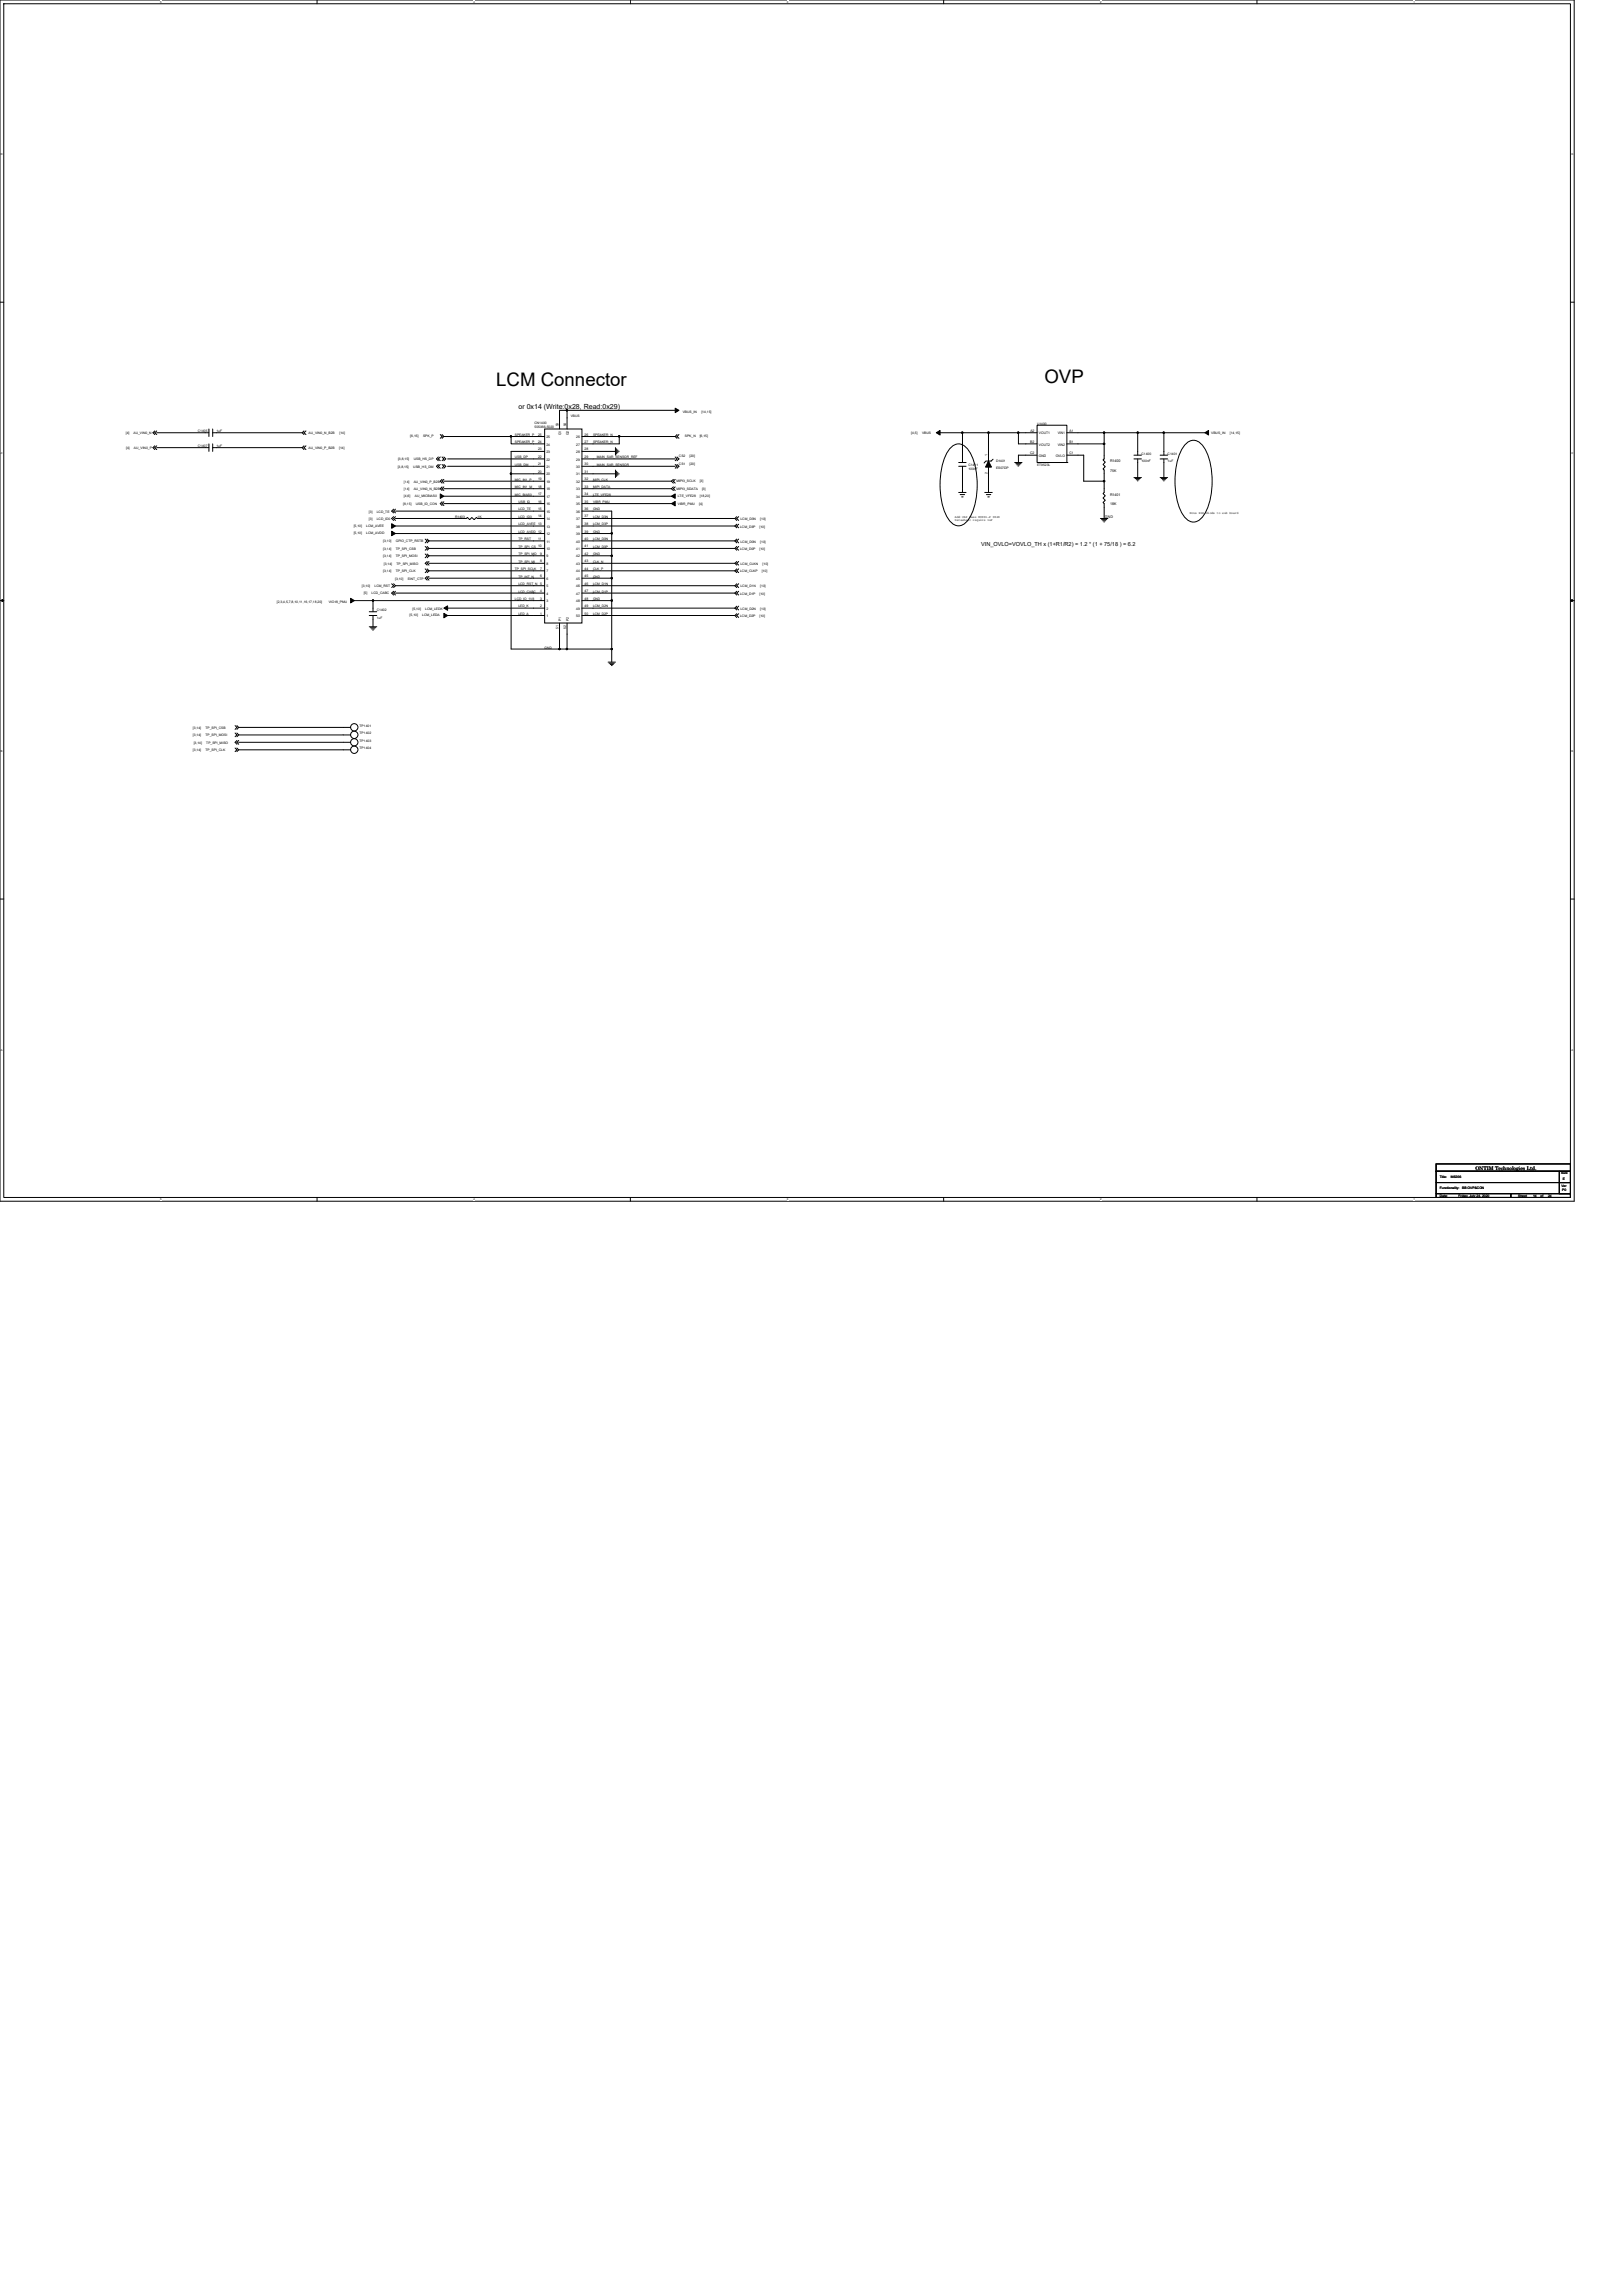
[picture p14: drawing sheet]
<svg xmlns="http://www.w3.org/2000/svg" width="210mm" height="297mm" viewBox="0 0 210 297" stroke-linecap="round" stroke-linejoin="round" font-family="sans-serif">
<defs><g id="words">
<g font-size="2.4">
<text x="64.2" y="50">LCM Connector</text>
<text x="135.1" y="49.5">OVP</text>
</g>
<text font-size=".9" x="67.1" y="53">or 0x14 (Write:0x28, Read:0x29)</text>
<g font-size=".7">
<text x="126.9" y="70.7">VIN_OVLO=VOVLO_TH x (1+R1/R2) = 1.2 * (1 + 75/18 ) = 6.2</text>
<text x="190.9" y="151.3">ONTIM Technologies Ltd.</text>
</g>
<g font-size=".5">
<text x="143.6" y="59.8">R1400</text>
<text x="143.6" y="61">75K</text>
<text x="143.6" y="64.1">R1401</text>
<text x="143.6" y="65.3">18K</text>
<text x="143" y="67">GND</text>
</g>
<g font-size=".4">
<text x="73.9" y="54">VBUS</text>
<text x="88.3" y="53.4">VBUS_IN</text>
<text x="90.7" y="53.4">[14,15]</text>
<text x="16.3" y="56.2">[4]</text>
<text x="16.3" y="58.1">[4]</text>
<text x="17.3" y="56.2">AU_VIN0_N</text>
<text x="17.3" y="58.1">AU_VIN0_P</text>
<text x="25.6" y="55.9">C1405</text>
<text x="25.6" y="57.8">C1407</text>
<text x="28" y="55.9">1uF</text>
<text x="28" y="57.8">1uF</text>
<text x="39.9" y="56.1">AU_VIN0_N_B2B</text>
<text x="39.9" y="58">AU_VIN0_P_B2B</text>
<text x="43.9" y="58">[14]</text>
<text x="43.9" y="56.1">[14]</text>
<text x="51.5" y="59.5">[3,8,15]</text>
<text x="53.1" y="56.6">[6,15]</text>
<text x="53.5" y="59.5">USB_HS_DP</text>
<text x="54.7" y="56.6">SPK_P</text>
<text x="66.6" y="59.3">USB_DP</text>
<text x="66.6" y="56.4">SPEAKER_P</text>
<text x="66.6" y="57.4">SPEAKER_P</text>
<text x="69.2" y="54.8">CN1400</text>
<text x="69.2" y="55.3">505066-5020</text>
<text x="69.6" y="59.2">22</text>
<text x="69.6" y="58.3">23</text>
<text x="69.6" y="57.3">24</text>
<text x="69.6" y="56.3">25</text>
<text x="70.7" y="59.6">22</text>
<text x="70.7" y="58.6">23</text>
<text x="70.7" y="57.6">24</text>
<text x="70.7" y="56.7">25</text>
<text x="72.3" y="55.2" transform="rotate(-90 72.3 55.2)">53</text>
<text x="72.6" y="56.3" transform="rotate(-90 72.6 56.3)">G1</text>
<text x="73.2" y="55.2" transform="rotate(-90 73.2 55.2)">54</text>
<text x="73.6" y="56.3" transform="rotate(-90 73.6 56.3)">G2</text>
<text x="74.5" y="56.7">26</text>
<text x="74.5" y="57.6">27</text>
<text x="74.5" y="58.6">28</text>
<text x="74.5" y="59.6">29</text>
<text x="75.6" y="56.3">26</text>
<text x="75.6" y="57.3">27</text>
<text x="75.6" y="58.3">28</text>
<text x="75.6" y="59.2">29</text>
<text x="76.7" y="56.4">SPEAKER_N</text>
<text x="76.7" y="57.4">SPEAKER_N</text>
<text x="77.2" y="59.3">MAIN_SAR_SENSOR_REF</text>
<text x="87.8" y="59.2">CS2</text>
<text x="88.6" y="56.6">SPK_N</text>
<text x="89.2" y="59.2">[20]</text>
<text x="90.5" y="56.6">[6,15]</text>
<text x="117.9" y="56.2">[4,5]</text>
<text x="119.3" y="56.2">VBUS</text>
<text x="127.8" y="59" transform="rotate(-90 127.8 59)">1</text>
<text x="128.9" y="59.8">D1401</text>
<text x="133.3" y="58.8">C2</text>
<text x="133.3" y="57.3">B2</text>
<text x="133.3" y="55.9">A2</text>
<text x="134.2" y="54.9">U1400</text>
<text x="134.4" y="57.6">VOUT2</text>
<text x="134.4" y="59.1">GND</text>
<text x="134.4" y="56.2">VOUT1</text>
<text x="136.6" y="59.1">OVLO</text>
<text x="136.8" y="57.6">VIN2</text>
<text x="136.8" y="56.2">VIN1</text>
<text x="138.4" y="58.8">C1</text>
<text x="138.4" y="57.3">B1</text>
<text x="138.4" y="55.9">A1</text>
<text x="147.7" y="58.8">C1400</text>
<text x="147.7" y="59.8">100nF</text>
<text x="151.1" y="58.8">C1401</text>
<text x="151.1" y="59.8">1uF</text>
<text x="156.7" y="56.2">VBUS_IN</text>
<text x="159.1" y="56.2">[14,15]</text>
<text x="51.5" y="60.5">[3,8,15]</text>
<text x="52.2" y="65.4">[8,15]</text>
<text x="52.3" y="62.5">[14]</text>
<text x="52.3" y="63.4">[14]</text>
<text x="52.3" y="64.3">[4,6]</text>
<text x="53.5" y="60.5">USB_HS_DM</text>
<text x="53.5" y="62.5">AU_VIN0_P_B2B</text>
<text x="53.5" y="63.4">AU_VIN0_N_B2B</text>
<text x="53.7" y="64.3">AU_MICBIAS0</text>
<text x="53.8" y="65.4">USB_ID_CON</text>
<text x="66.6" y="64.1">MIC_BIAS0</text>
<text x="66.6" y="63.1">MIC_IN1_M</text>
<text x="66.6" y="62.2">MIC_IN1_P</text>
<text x="66.6" y="60.2">USB_DM</text>
<text x="67.1" y="65.1">USB_ID</text>
<text x="69.6" y="65">16</text>
<text x="69.6" y="66">15</text>
<text x="69.6" y="64.1">17</text>
<text x="69.6" y="63.1">18</text>
<text x="69.6" y="62.1">19</text>
<text x="69.6" y="61.2">20</text>
<text x="69.6" y="60.2">21</text>
<text x="70.7" y="65.4">16</text>
<text x="70.7" y="64.4">17</text>
<text x="70.7" y="63.4">18</text>
<text x="70.7" y="62.5">19</text>
<text x="70.7" y="61.5">20</text>
<text x="70.7" y="60.5">21</text>
<text x="74.5" y="60.5">30</text>
<text x="74.5" y="63.4">33</text>
<text x="74.5" y="64.4">34</text>
<text x="74.5" y="61.5">31</text>
<text x="74.5" y="62.5">32</text>
<text x="74.5" y="65.4">35</text>
<text x="75.6" y="60.2">30</text>
<text x="75.6" y="63.1">33</text>
<text x="75.6" y="64.1">34</text>
<text x="75.6" y="61.2">31</text>
<text x="75.6" y="62.1">32</text>
<text x="75.6" y="65">35</text>
<text x="75.6" y="66">36</text>
<text x="76.7" y="63.1">MIPI_DATA</text>
<text x="76.7" y="62.2">MIPI_CLK</text>
<text x="76.7" y="64.1">LTE_VFE28</text>
<text x="76.7" y="65.1">VIBR_PMU</text>
<text x="77.2" y="60.2">MAIN_SAR_SENSOR</text>
<text x="87.5" y="63.3">MIPI3_SDATA</text>
<text x="87.5" y="62.4">MIPI3_SCLK</text>
<text x="87.7" y="65.3">VIBR_PMU</text>
<text x="87.7" y="64.3">LTE_VFE28</text>
<text x="87.8" y="60.2">CS1</text>
<text x="89.2" y="60.2">[20]</text>
<text x="90.4" y="65.3">[4]</text>
<text x="90.5" y="64.3">[18,20]</text>
<text x="90.5" y="62.4">[3]</text>
<text x="90.8" y="63.3">[3]</text>
<text x="125.3" y="60.2">C1411</text>
<text x="125.3" y="60.8">100nF</text>
<text x="127.8" y="61.4" transform="rotate(-90 127.8 61.4)">2</text>
<text x="128.9" y="60.7">ES07DP</text>
<text x="134.2" y="60.2">ET9523L</text>
<text x="45.8" y="68.2">[5,10]</text>
<text x="45.8" y="69.1">[5,10]</text>
<text x="47.4" y="68.2">LCM_AVEE</text>
<text x="47.4" y="69.1">LCM_AVDD</text>
<text x="47.7" y="66.3">[3]</text>
<text x="47.7" y="67.3">[3]</text>
<text x="48.7" y="66.3">LCD_TE</text>
<text x="48.7" y="67.3">LCD_ID0</text>
<text x="49.6" y="71.1">[3,14]</text>
<text x="49.6" y="70.1">[3,10]</text>
<text x="51.2" y="71.1">TP_SPI_CSB</text>
<text x="51.2" y="70.1">GPIO_CTP_RSTB</text>
<text x="58.9" y="67">R1403</text>
<text x="61.8" y="67">1K</text>
<text x="67.1" y="66">LCD_TE</text>
<text x="67.1" y="69.9">TP_RST</text>
<text x="67.1" y="68.9">LCD_AVDD 12</text>
<text x="67.1" y="71.8">TP_SPI_MO</text>
<text x="67.1" y="67">LCD_ID0</text>
<text x="67.1" y="70.9">TP_SPI_CS 10</text>
<text x="67.1" y="68">LCD_AVEE</text>
<text x="69.6" y="67">14</text>
<text x="69.6" y="67.9">13</text>
<text x="69.6" y="69.8">11</text>
<text x="69.9" y="71.8">9</text>
<text x="70.7" y="69.2">12</text>
<text x="70.7" y="71.2">10</text>
<text x="70.7" y="67.3">14</text>
<text x="70.7" y="68.3">13</text>
<text x="70.7" y="66.3">15</text>
<text x="70.7" y="70.2">11</text>
<text x="74.5" y="66.3">36</text>
<text x="74.5" y="67.3">37</text>
<text x="74.5" y="68.3">38</text>
<text x="74.5" y="69.2">39</text>
<text x="74.5" y="70.2">40</text>
<text x="74.5" y="71.2">41</text>
<text x="75.6" y="67">37</text>
<text x="75.6" y="67.9">38</text>
<text x="75.6" y="68.9">39</text>
<text x="75.6" y="69.8">40</text>
<text x="75.6" y="70.8">41</text>
<text x="75.6" y="71.8">42</text>
<text x="76.7" y="71.8">GND</text>
<text x="76.7" y="68.9">GND</text>
<text x="76.7" y="66">GND</text>
<text x="76.7" y="69.9">LCM_D0N</text>
<text x="76.7" y="70.9">LCM_D0P</text>
<text x="76.7" y="67">LCM_D3N</text>
<text x="76.7" y="68">LCM_D3P</text>
<text x="95.8" y="68.3">LCM_D3P</text>
<text x="95.8" y="71.2">LCM_D0P</text>
<text x="95.8" y="67.3">LCM_D3N</text>
<text x="95.8" y="70.2">LCM_D0N</text>
<text x="98.3" y="68.3">[10]</text>
<text x="98.3" y="71.2">[10]</text>
<text x="98.4" y="67.3">[10]</text>
<text x="98.4" y="70.2">[10]</text>
<text x="123.5" y="67">Add CAP base M3901-P 0626</text>
<text x="123.5" y="67.4">Datasheet require 1uF</text>
<text x="153.9" y="66.5">Move ESD diode to sub board</text>
<text x="35.8" y="78">[2,3,4,5,7,8,10,11,16,17,18,20]</text>
<text x="42.5" y="78">VIO18_PMU</text>
<text x="46.8" y="75.9">[3,10]</text>
<text x="47.1" y="76.9">[5]</text>
<text x="48.1" y="76.9">LCD_CABC</text>
<text x="48.5" y="75.9">LCM_RST</text>
<text x="49.6" y="74">[3,14]</text>
<text x="49.6" y="72.1">[3,14]</text>
<text x="49.7" y="73.1">[3,14]</text>
<text x="51.1" y="75">[3,10]</text>
<text x="51.2" y="74">TP_SPI_CLK</text>
<text x="51.2" y="72.1">TP_SPI_MOSI</text>
<text x="51.3" y="73.1">TP_SPI_MISO</text>
<text x="52.7" y="75">EINT_CTP</text>
<text x="66.6" y="73.8">TP_SPI_SCLK</text>
<text x="66.6" y="77.6">LCD_IO_1V8</text>
<text x="67.1" y="76.7">LCD_CABC</text>
<text x="67.1" y="74.7">TP_INT_N</text>
<text x="67.1" y="72.8">TP_SPI_MI</text>
<text x="67.1" y="75.7">LCD_RST_N</text>
<text x="69.9" y="77.6">3</text>
<text x="69.9" y="76.6">4</text>
<text x="69.9" y="75.6">5</text>
<text x="69.9" y="72.7">8</text>
<text x="69.9" y="73.7">7</text>
<text x="69.9" y="74.7">6</text>
<text x="70.7" y="77.9">3</text>
<text x="70.7" y="76.9">4</text>
<text x="70.7" y="76">5</text>
<text x="70.7" y="73.1">8</text>
<text x="70.7" y="74.1">7</text>
<text x="70.7" y="72.1">9</text>
<text x="70.7" y="75">6</text>
<text x="74.5" y="72.1">42</text>
<text x="74.5" y="73.1">43</text>
<text x="74.5" y="74.1">44</text>
<text x="74.5" y="75">45</text>
<text x="74.5" y="76">46</text>
<text x="74.5" y="76.9">47</text>
<text x="74.5" y="77.9">48</text>
<text x="75.6" y="72.7">43</text>
<text x="75.6" y="73.7">44</text>
<text x="75.6" y="74.7">45</text>
<text x="75.6" y="75.6">46</text>
<text x="75.6" y="76.6">47</text>
<text x="75.6" y="77.6">48</text>
<text x="76.7" y="77.6">GND</text>
<text x="76.7" y="74.7">GND</text>
<text x="76.7" y="75.7">LCM_D1N</text>
<text x="76.7" y="76.7">LCM_D1P</text>
<text x="76.7" y="72.8">CLK_N</text>
<text x="76.7" y="73.8">CLK_P</text>
<text x="95.8" y="74">LCM_CLKP</text>
<text x="95.8" y="76.9">LCM_D1P</text>
<text x="95.8" y="73.1">LCM_CLKN</text>
<text x="95.8" y="76">LCM_D1N</text>
<text x="98.3" y="76.9">[10]</text>
<text x="98.4" y="76">[10]</text>
<text x="98.6" y="74">[10]</text>
<text x="98.7" y="73.1">[10]</text>
<text x="48.7" y="79.1">C1402</text>
<text x="48.7" y="80">1uF</text>
<text x="53" y="79.8">[5,10]</text>
<text x="53.4" y="79">[5,10]</text>
<text x="54.6" y="79.8">LCM_LEDA</text>
<text x="55" y="79">LCM_LEDK</text>
<text x="67.1" y="78.6">LED_K</text>
<text x="67.1" y="79.5">LED_A</text>
<text x="69.9" y="79.5">1</text>
<text x="69.9" y="78.5">2</text>
<text x="70.5" y="83.9">GND</text>
<text x="70.7" y="79.8">1</text>
<text x="70.7" y="78.9">2</text>
<text x="72.3" y="81.4" transform="rotate(-90 72.3 81.4)">51</text>
<text x="72.6" y="80.4" transform="rotate(-90 72.6 80.4)">P1</text>
<text x="73.2" y="81.4" transform="rotate(-90 73.2 81.4)">52</text>
<text x="73.6" y="80.4" transform="rotate(-90 73.6 80.4)">P2</text>
<text x="74.5" y="78.9">49</text>
<text x="74.5" y="79.8">50</text>
<text x="75.6" y="78.5">49</text>
<text x="75.6" y="79.5">50</text>
<text x="76.7" y="78.6">LCM_D2N</text>
<text x="76.7" y="79.5">LCM_D2P</text>
<text x="95.8" y="79.8">LCM_D2P</text>
<text x="95.8" y="78.9">LCM_D2N</text>
<text x="98.3" y="79.8">[10]</text>
<text x="98.4" y="78.9">[10]</text>
<text x="25" y="94.3">[3,14]</text>
<text x="25" y="95.2">[3,14]</text>
<text x="26.6" y="94.3">TP_SPI_CSB</text>
<text x="26.6" y="95.2">TP_SPI_MOSI</text>
<text x="46.5" y="94">TP1401</text>
<text x="46.5" y="95">TP1402</text>
<text x="46.5" y="96">TP1403</text>
<text x="25" y="97.2">[3,14]</text>
<text x="25.1" y="96.2">[3,14]</text>
<text x="26.6" y="97.2">TP_SPI_CLK</text>
<text x="26.7" y="96.2">TP_SPI_MISO</text>
<text x="46.5" y="96.9">TP1404</text>
<text x="186.3" y="152.4">Title:</text>
<text x="186.3" y="153.9">Functionality:</text>
<text x="186.3" y="154.8">Date:</text>
<text x="187.7" y="152.4">M6206</text>
<text x="188.7" y="154.8">Friday, July 24, 2020</text>
<text x="189.2" y="153.9">BB OVP&amp;CON</text>
<text x="196.4" y="154.8">Sheet</text>
<text x="198.4" y="154.8">14</text>
<text x="199.3" y="154.8">of</text>
<text x="200.3" y="154.8">24</text>
<text x="202" y="151.9">Size</text>
<text x="202" y="153.5">Ver</text>
<text x="202.1" y="154.1">P0</text>
<text x="202.2" y="152.7">E</text>
</g>
<g font-size=".3">
<text x="20.7" y=".4">5</text>
<text x="61.3" y=".4">4</text>
<text x="101.8" y=".4">3</text>
<text x="142.3" y=".4">2</text>
<text x="182.9" y=".4">1</text>
<text x=".1" y="20.1">D</text>
<text x="203.3" y="20.1">D</text>
<text x=".1" y="58.7">C</text>
<text x="203.3" y="58.7">C</text>
<text x=".1" y="97.3">B</text>
<text x="203.3" y="97.3">B</text>
<text x=".1" y="135.9">A</text>
<text x="203.3" y="135.9">A</text>
<text x="20.7" y="155.3">5</text>
<text x="61.3" y="155.3">4</text>
<text x="101.8" y="155.3">3</text>
<text x="142.3" y="155.3">2</text>
<text x="182.9" y="155.3">1</text>
</g>
</g></defs>
<path d="M0 0h203.7v155.4h-203.7zM.5 .5h202.7v154.4h-202.7z" fill="none" stroke="#000" stroke-width=".13"/>
<g fill="#fff">
<path d="M20.7 .1h.2v.3h-.2z"/>
<path d="M20.7 155h.2v.4h-.2z"/>
</g>
<path d="M41 0v.5M41 154.9v.5" fill="none" stroke="#000" stroke-width=".13"/>
<g fill="#fff">
<path d="M61.3 .1h.2v.3h-.2z"/>
<path d="M61.3 155h.2v.4h-.2z"/>
</g>
<path d="M81.6 0v.5M81.6 154.9v.5" fill="none" stroke="#000" stroke-width=".13"/>
<g fill="#fff">
<path d="M101.8 .1h.2v.3h-.2z"/>
<path d="M101.8 155h.2v.4h-.2z"/>
</g>
<path d="M122.1 0v.5M122.1 154.9v.5" fill="none" stroke="#000" stroke-width=".13"/>
<g fill="#fff">
<path d="M142.3 .1h.2v.3h-.2z"/>
<path d="M142.3 155h.2v.4h-.2z"/>
</g>
<path d="M162.6 0v.5M162.6 154.9v.5" fill="none" stroke="#000" stroke-width=".13"/>
<g fill="#fff">
<path d="M182.9 .1h.2v.3h-.2z"/>
<path d="M182.9 155h.2v.4h-.2z"/>
<path d="M.1 19.8h.3v.4h-.3z"/>
<path d="M203.3 19.8h.3v.4h-.3z"/>
<path d="M.1 58.4h.3v.4h-.3z"/>
<path d="M203.3 58.4h.3v.4h-.3z"/>
</g>
<path d="M0 39.1h.5M203.2 39.1h.5" fill="none" stroke="#000" stroke-width=".13"/>
<g fill="#fff">
<path d="M.1 97h.3v.4h-.3z"/>
<path d="M203.3 97h.2v.4h-.2z"/>
</g>
<path d="M0 77.7h.5M203.2 77.7h.5" fill="none" stroke="#000" stroke-width=".13"/>
<path d="M.3 77.6l.2 .1-.2 .1zM203.2 77.7l.2-.1v.2z" fill="#000" stroke="#000" stroke-width=".13"/>
<g fill="#fff">
<path d="M.1 135.6h.3v.4h-.3z"/>
<path d="M203.3 135.6h.2v.4h-.2z"/>
</g>
<g fill="none" stroke="#000" stroke-width=".13">
<path d="M20 57.7l-.2 .2 .2 .3M20 55.8l-.2 .2 .2 .2M20.3 57.7l-.3 .2 .3 .3M20.3 55.8l-.3 .2 .3 .2M20.3 56h6.7M20.3 57.9h6.7M27 55.5v1M27 57.4v1M27.5 55.5v1M27.5 57.4v1M27.5 57.9h11.6M39.1 56l.2 .2"/>
<path d="M39.1 57.9l.2 .3M39.1 56h-11.6M39.3 55.8l-.2 .2M39.3 57.7l-.2 .2M39.6 55.8l-.3 .2 .3 .2M39.6 57.7l-.3 .2 .3 .3M56.7 59.1l-.2 .3 .2 .2M57 56.2l.2 .3-.2 .2M57 59.1l-.3 .3 .3 .2M57.2 56.2l.2 .3M57.2 59.1l.2 .3-.2 .2M57.4 56.5l-.2 .2"/>
<path d="M57.4 59.1l.3 .3-.3 .2M57.4 56.5h8.7v.9h4.4M57.9 59.4h12.6M70.5 55.5h4.8v25.1h-4.8zM70.5 58.4h-4.4v2.9M70.5 56.5h-4.4M73.4 53.1h-1v2.4M73.4 53.1v2.4M73.4 53.1h14M75.3 56.5h4.8M75.3 58.4h4.3M75.3 59.4h12.1"/>
<path d="M79.6 57.9v1M79.8 58.1v.6M79.9 58.2v.4M80.1 58.4h.1M80.1 56.5v.9h-4.8M80.1 56.5h7.3M87.4 56.5l.2 .2M87.4 59.1l.2 .3-.2 .2M87.6 56.2l-.2 .3M87.6 59.1l.2 .3-.2 .2M87.8 56.2l-.2 .3 .2 .2M121.6 56h2.9"/>
<path d="M123.1 57.8a1.27 1.27 0 0 1 1.9 0 7.1 7.1 0 0 1 1.4 4.9 7.2 7.2 0 0 1-1.4 4.9 1.26 1.26 0 0 1-1.9 0 7.2 7.2 0 0 1-1.5-4.9 7.1 7.1 0 0 1 1.5-4.9zM124 59.8h1M124.5 56v3.8M124.5 56h3.4M127.9 59.4v.2M127.9 59.4h.1M127.9 56h3.9M127.9 56v3.4M128.5 59.4l-.3 .2h-.6l-.3 .3M131.3 59.8h.9M131.4 60h.7M131.8 56v1.4h2.4"/>
<path d="M131.8 56h2.4M134.2 58.9h-2.4v.9M134.2 55h3.8v4.8h-3.8zM134.6 56h.1M134.6 57.4h.1M134.6 58.9h.1M138 59.8h.1M138 58.9h.1M138 57.4h.1M138 56h.1M138 58.9h2.2v3.4h2.7M138 57.4h4.9"/>
<path d="M142.9 56h4.3M142.9 57.4v2l-.2 .1 .3 .3-.3 .3 .3 .3-.3 .3 .2 .1v2.9l-.2 .2 .3 .2-.3 .3 .3 .3-.3 .3 .2 .2v1.9M142.9 56h-4.9M142.9 56v1.4M146.7 59.4h1M146.7 58.9h1M147.2 59.4v2.4M147.2 56v2.9M147.2 56h3.4M150.1 59.4h1M150.1 58.9h1M150.6 59.4v2.4"/>
<path d="M150.6 56h5.3M150.6 56v2.9M153.5 57.4a1.27 1.27 0 0 1 1.9 0 7.1 7.1 0 0 1 1.4 4.9 7.1 7.1 0 0 1-1.4 4.8 1.27 1.27 0 0 1-1.9 0 7.1 7.1 0 0 1-1.5-4.8 7.1 7.1 0 0 1 1.5-4.9zM45.8 77.7h2.5M47.8 79.6h.9M47.8 79.1h.9M48.3 79.6v1.5M48.3 77.7h22.2M48.3 77.7v1.4M50.7 75.5l.2 .3-.2 .2M50.9 76.5l-.2 .2 .2 .3M50.9 65.9l-.2 .2 .2 .3"/>
<path d="M50.9 66.8l-.2 .3 .2 .2M50.9 75.5l.3 .3M51.2 76.7h19.3M51.2 66.1h19.3M51.2 67.1h9.1l.2-.1 .3 .2 .2-.2 .3 .2 .3-.2 .2 .1h8.7M51.2 76.5l-.3 .2 .3 .3M51.2 65.9l-.3 .2 .3 .3M51.2 66.8l-.3 .3 .3 .2M51.2 69h19.3M51.2 68.1h19.3M51.2 75.8l-.3 .2M55 73.6l.3 .3-.3 .2"/>
<path d="M55 71.7l.3 .2-.3 .3M55 70.7l.3 .3-.3 .2M55 69.7l.3 .3-.3 .2M55.3 74.6l-.3 .2 .3 .3M55.3 72.6l-.3 .3 .3 .2M55.3 73.6l.2 .3M55.3 71.7l.2 .2M55.3 70.7l.2 .3M55.3 69.7l.2 .3M55.5 73.9h15M55.5 72.9h15M55.5 71.9h15"/>
<path d="M55.5 71h15M55.5 70h15M55.5 74.6l-.2 .2 .2 .3M55.5 72.6l-.2 .3 .2 .2M55.5 73.9l-.2 .2M55.5 71.9l-.2 .3M55.5 71l-.2 .2M55.5 70l-.2 .2M56.7 60.1l-.2 .2 .2 .3M57 60.1l-.3 .2 .3 .3M57.2 60.1l.2 .2-.2 .3M57.2 64.9l-.2 .3 .2 .2"/>
<path d="M57.2 62l-.2 .3 .2 .2M57.2 63l-.2 .2 .2 .3M57.4 62.3h13.1M57.4 60.1l.3 .2-.3 .3M57.4 64.2h13.1M57.4 64.9l-.2 .3 .2 .2M57.4 62l-.2 .3 .2 .2M57.4 63l-.2 .2 .2 .3M57.9 60.3h12.6M57.9 78.7h12.6M66.1 61.3v22.7h6.3M66.1 61.3h4.4"/>
<path d="M70.5 73.9h.1M70.5 79.6h-12.6M70.5 75.8h-19.3M70.5 65.2h-13.1M70.5 74.8h-15M70.5 63.2h-13.1M72.9 73.4h.1M72.9 74.3h.1M72.9 75.3h.1M75.3 60.3h12.1M75.3 63.2h11.6M75.3 64.2h11.6"/>
<path d="M75.3 61.3h4.3M75.3 62.3h11.6M75.3 65.2h11.6M75.3 66.1h3.8v2.9h-3.8M75.3 67.1h19.8M75.3 68.1h19.8M75.3 71.9h3.8M75.3 72.9h19.8M75.3 73.9h19.8M75.3 74.8h3.8M75.3 75.8h19.8M75.3 76.7h19.8"/>
<path d="M75.3 77.7h3.8M75.3 79.6h19.8M79.1 69v2.9M79.1 71.9v2.9M79.1 74.8v2.9M79.1 77.7v6.3M79.6 60.8v1M79.8 61v.6M79.9 61.1v.4M80.1 61.3h.1M86.9 63.2l.2 .3M86.9 62.3l.2 .2"/>
<path d="M87.1 63l-.2 .2M87.1 62l-.2 .3M87.4 60.1l.2 .2-.2 .3M87.4 63l-.3 .2 .3 .3M87.4 62l-.3 .3 .3 .2M87.6 60.1l.2 .2-.2 .3M95.1 67.1l.2 .2M95.1 68.1l.2 .2M95.1 72.9l.2 .2M95.1 73.9l.2 .2M95.1 75.8l.2 .2M95.1 76.7l.2 .3"/>
<path d="M95.1 70l.2 .2M95.1 71l.2 .2M95.1 78.7l.2 .2M95.1 79.6l.2 .3M95.1 70h-19.8M95.1 71h-19.8M95.1 78.7h-19.8M95.3 66.8l-.2 .3M95.3 67.8l-.2 .3M95.3 72.6l-.2 .3M95.3 73.6l-.2 .3M95.3 75.5l-.2 .3"/>
<path d="M95.3 76.5l-.2 .2M95.3 69.7l-.2 .3M95.3 70.7l-.2 .3M95.3 78.4l-.2 .3M95.3 79.4l-.2 .2M95.6 66.8l-.3 .3 .3 .2M95.6 67.8l-.3 .3 .3 .2M95.6 72.6l-.3 .3 .3 .2M95.6 73.6l-.3 .3 .3 .2M95.6 75.5l-.3 .3 .3 .2M95.6 76.5l-.3 .2 .3 .3M95.6 69.7l-.3 .3 .3 .2"/>
<path d="M95.6 70.7l-.3 .3 .3 .2M95.6 78.4l-.3 .3 .3 .2M95.6 79.4l-.3 .2 .3 .3M124 60.3h1M124 63.7h1M124.2 64h.6M124.4 64.3h.2M124.5 60.3v3.4M127.4 63.7h1M127.6 64h.6M127.8 64.3h.2M127.9 60.8v2.9"/>
<path d="M127.9 60.4v.4M127.9 60.8h.1M131.6 60.1h.4M131.7 60.3h.1M142.4 67.1h.9M142.5 67.2h.7M142.7 67.4h.3M142.8 67.5h.1M146.7 61.8h1M146.9 61.9h.6M147 62.1h.4M147.2 62.2h.1"/>
<path d="M150.1 61.8h1M150.2 61.9h.7M150.4 62.1h.4M150.5 62.2h.1M30.4 93.9l.2 .2-.2 .3M30.4 94.8l.2 .3-.2 .2M30.4 96.8l.2 .2-.2 .2M30.6 93.9l.3 .2M30.6 94.8l.3 .3M30.6 96.8l.3 .2M30.6 95.8l-.2 .2 .2 .3M30.9 94.1l-.3 .3"/>
<path d="M30.9 95.1l-.3 .2M30.9 97l-.3 .2M30.9 94.1h14.5M30.9 95.1h14.5M30.9 96h14.5M30.9 97h14.5M30.9 95.8l-.3 .2 .3 .3M45.4 94.1h.1M45.4 96h.1M45.4 97h.1M45.4 95.1h.1M47.8 81.1h.9"/>
<path d="M47.9 81.2h.7M48.1 81.4h.4M48.2 81.5h.1M72.4 84h1M72.4 80.6v3.4M73.4 84h5.7M73.4 80.6v3.4M78.7 85.7h.9M78.8 85.8h.7M79 86h.4M79.1 86.1h.1M79.1 84v1.7"/>
<path d="M0 116.3h.5M203.2 116.3h.5M185.8 150.6h17.4v.9h-17.4zM185.8 151.5h17.4v1.5h-17.4zM185.8 154.4h9.7v.5h-9.7zM185.8 153v1.4M195.5 154.4h7.7v.5h-7.7zM201.7 153h1.5v1.4h-1.5zM201.7 151.5v1.5"/>
<circle cx="45.8" cy="97" r=".48"/>
<circle cx="45.8" cy="94.1" r=".48"/>
<circle cx="45.8" cy="95.1" r=".48"/>
<circle cx="45.8" cy="96" r=".47"/>
</g>
<g fill="#000" stroke="#000" stroke-width=".13">
<path d="M66 56.4h.2v.1h-.2z" fill-rule="evenodd"/>
<path d="M66 56.4h.2v.1h-.2z" fill-rule="evenodd"/>
<path d="M73.3 53h.1v.1h-.1z" fill-rule="evenodd"/>
<path d="M73.3 53h.1v.1h-.1z" fill-rule="evenodd"/>
<path d="M80 56.4h.2v.1h-.2z" fill-rule="evenodd"/>
<path d="M80 56.4h.2v.1h-.2z" fill-rule="evenodd"/>
<path d="M87.4 52.8l.4 .3-.4 .3z" fill-rule="evenodd"/>
<path d="M121.1 56l.5-.3v.6z" fill-rule="evenodd"/>
<path d="M124.4 55.9h.2v.1h-.2z" fill-rule="evenodd"/>
<path d="M124.4 55.9h.2v.1h-.2z" fill-rule="evenodd"/>
<path d="M127.8 55.9h.1v.1h-.1z" fill-rule="evenodd"/>
<path d="M127.8 55.9h.1v.1h-.1z" fill-rule="evenodd"/>
<path d="M131.7 55.9h.1v.1h-.1z" fill-rule="evenodd"/>
<path d="M131.7 55.9h.1v.1h-.1z" fill-rule="evenodd"/>
<path d="M142.8 57.4h.1v.1h-.1z" fill-rule="evenodd"/>
<path d="M142.8 55.9h.1v.1h-.1z" fill-rule="evenodd"/>
<path d="M142.8 57.4h.1v.1h-.1z" fill-rule="evenodd"/>
<path d="M142.8 55.9h.1v.1h-.1z" fill-rule="evenodd"/>
<path d="M147.1 55.9h.2v.1h-.2z" fill-rule="evenodd"/>
<path d="M147.1 55.9h.2v.1h-.2z" fill-rule="evenodd"/>
<path d="M150.5 55.9h.1v.1h-.1z" fill-rule="evenodd"/>
<path d="M150.5 55.9h.1v.1h-.1z" fill-rule="evenodd"/>
<path d="M155.9 56l.5-.3v.6z" fill-rule="evenodd"/>
<path d="M45.4 77.4l.4 .3-.4 .3z" fill-rule="evenodd"/>
<path d="M48.2 77.6h.1v.2h-.1z" fill-rule="evenodd"/>
<path d="M48.2 77.6h.1v.2h-.1z" fill-rule="evenodd"/>
<path d="M50.7 67.8l.5 .3-.5 .2z" fill-rule="evenodd"/>
<path d="M50.7 68.7l.5 .3-.5 .3z" fill-rule="evenodd"/>
<path d="M57 63.9l.4 .3-.4 .3z" fill-rule="evenodd"/>
<path d="M57.4 79.4l.5 .2-.5 .3z" fill-rule="evenodd"/>
<path d="M57.4 78.7l.5-.3v.6z" fill-rule="evenodd"/>
<path d="M66 61.2h.2v.1h-.2z" fill-rule="evenodd"/>
<path d="M66 61.2h.2v.1h-.2z" fill-rule="evenodd"/>
<path d="M79.1 68.9h.1v.2h-.1z" fill-rule="evenodd"/>
<path d="M79.1 71.8h.1v.2h-.1z" fill-rule="evenodd"/>
<path d="M79.1 74.7h.1v.2h-.1z" fill-rule="evenodd"/>
<path d="M79.1 77.6h.1v.2h-.1z" fill-rule="evenodd"/>
<path d="M79.1 68.9h.1v.2h-.1z" fill-rule="evenodd"/>
<path d="M79.1 71.8h.1v.2h-.1z" fill-rule="evenodd"/>
<path d="M79.1 74.7h.1v.2h-.1z" fill-rule="evenodd"/>
<path d="M79.1 77.6h.1v.2h-.1z" fill-rule="evenodd"/>
<path d="M86.9 65.2l.5-.3v.5z" fill-rule="evenodd"/>
<path d="M86.9 64.2l.5-.3v.6z" fill-rule="evenodd"/>
<path d="M127.9 59.6l.4 .8h-.8z" fill-rule="evenodd"/>
<path d="M142.8 62.2h.1v.1h-.1z" fill-rule="evenodd"/>
<path d="M142.8 62.2h.1v.1h-.1z" fill-rule="evenodd"/>
<path d="M72.3 83.9h.1v.1h-.1z" fill-rule="evenodd"/>
<path d="M72.3 83.9h.1v.1h-.1z" fill-rule="evenodd"/>
<path d="M73.3 83.9h.1v.1h-.1z" fill-rule="evenodd"/>
<path d="M73.3 83.9h.1v.1h-.1z" fill-rule="evenodd"/>
<path d="M79.1 83.9h.1v.1h-.1z" fill-rule="evenodd"/>
<path d="M79.1 83.9h.1v.1h-.1z" fill-rule="evenodd"/>
</g>
<use href="#words"/>
</svg>
